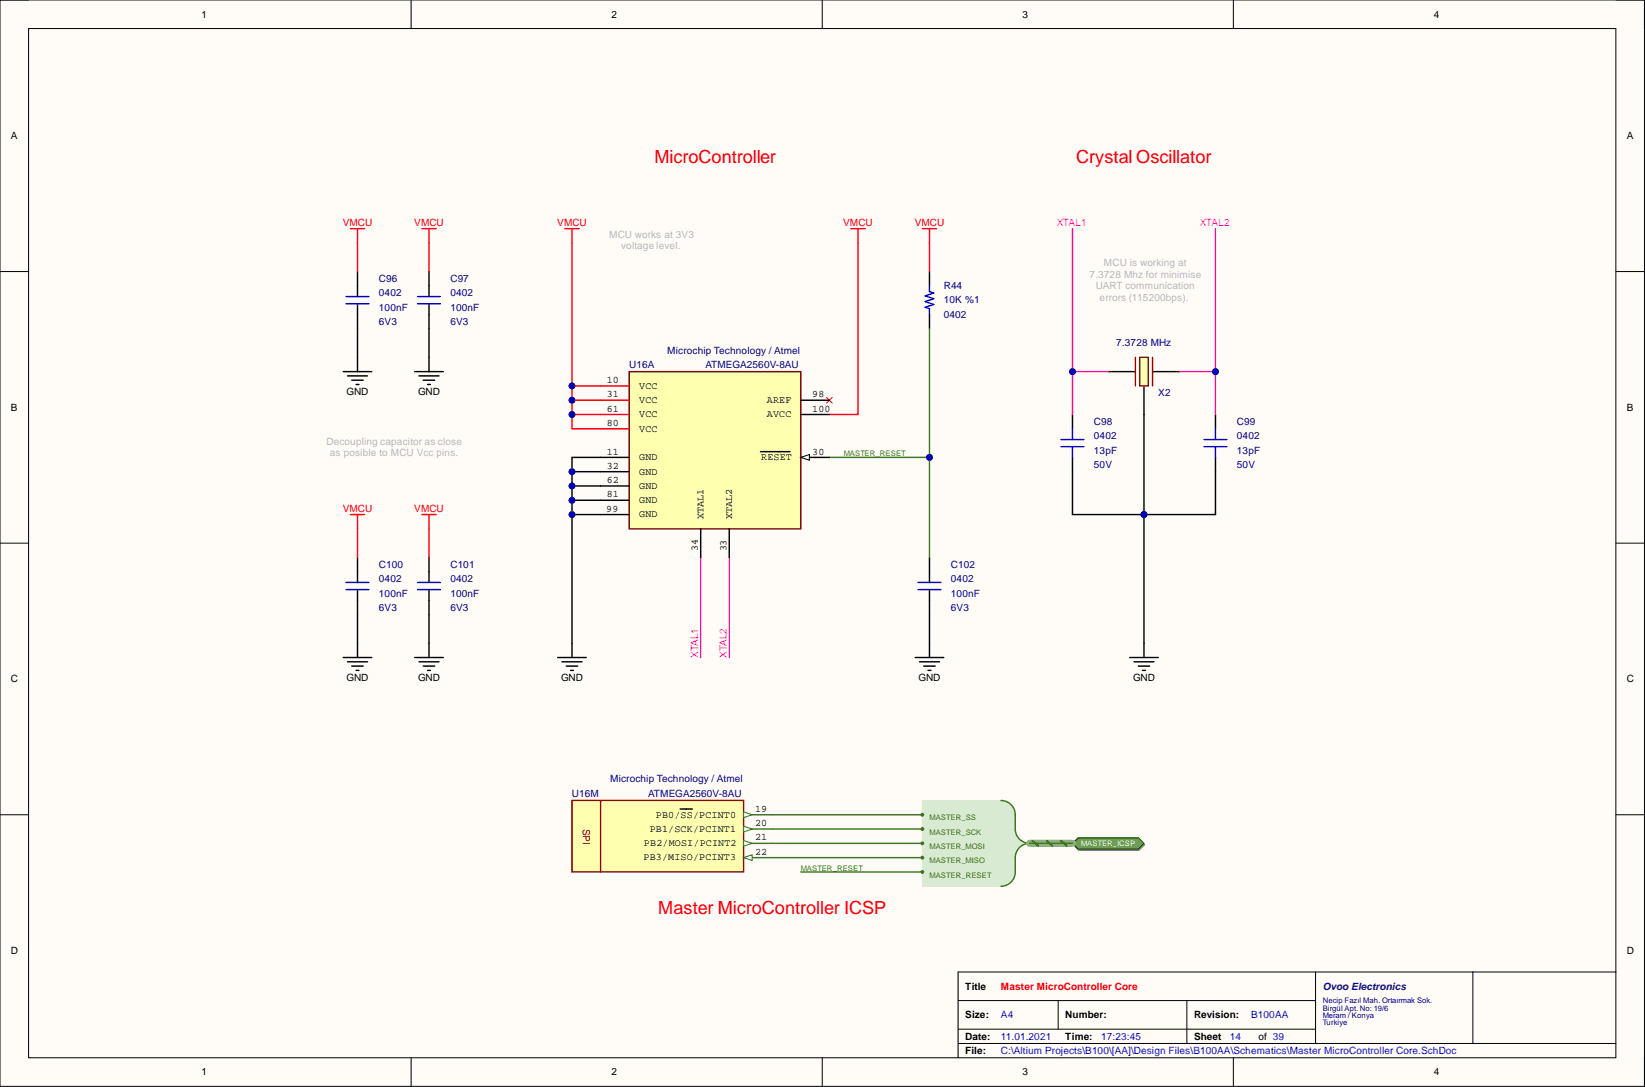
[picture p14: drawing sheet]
<svg xmlns="http://www.w3.org/2000/svg" width="292mm" height="193mm" viewBox="0 0 292 193" stroke-linecap="round" stroke-linejoin="round" font-family="sans-serif">
<defs><g id="words">
<g font-size="3.2" fill="#f00">
<text x="116.2" y="29">MicroController</text>
<text x="191.1" y="29">Crystal Oscillator</text>
<text x="116.9" y="162.2">Master MicroController ICSP</text>
</g>
<g font-size="1.8">
<text x="35.8" y="3.1">1</text>
<text x="108.6" y="3.1">2</text>
<text x="181.6" y="3.1">3</text>
<text x="254.6" y="3.1">4</text>
<text x="1.9" y="24.7">A</text>
<text x="288.9" y="24.7">A</text>
<text x="61.5" y="70.1">GND</text>
<text x="74.2" y="70.1">GND</text>
<text x="107.7" y="68">10</text>
<text x="107.7" y="70.5">31</text>
<text x="113.5" y="69">VCC</text>
<text x="113.5" y="71.6">VCC</text>
<text x="136.2" y="71.6">AREF</text>
<text x="144.2" y="70.5">98</text>
<text x="1.9" y="72.9">B</text>
<text x="107.7" y="73.1">61</text>
<text x="107.7" y="75.6">80</text>
<text x="113.5" y="74.1">VCC</text>
<text x="113.5" y="76.6">VCC</text>
<text x="136.2" y="74.1">AVCC</text>
<text x="144.2" y="73.1">100</text>
<text x="288.9" y="72.9">B</text>
<text x="107.7" y="80.7">11</text>
<text x="107.7" y="83.2">32</text>
<text x="113.5" y="81.7">GND</text>
<text x="135.2" y="81.7">RESET</text>
<text x="144.2" y="80.7">30</text>
<text x="107.7" y="85.8">62</text>
<text x="107.7" y="88.3">81</text>
<text x="113.5" y="84.2">GND</text>
<text x="113.5" y="86.8">GND</text>
<text x="113.5" y="89.3">GND</text>
<text x="107.7" y="90.8">99</text>
<text x="113.5" y="91.9">GND</text>
<text x="124.9" y="92.1" transform="rotate(-90 124.9 92.1)">XTAL1</text>
<text x="130" y="92.1" transform="rotate(-90 130 92.1)">XTAL2</text>
<text x="123.9" y="97.9" transform="rotate(-90 123.9 97.9)">34</text>
<text x="129" y="97.9" transform="rotate(-90 129 97.9)">33</text>
<text x="1.9" y="121.1">C</text>
<text x="61.5" y="120.9">GND</text>
<text x="74.2" y="120.9">GND</text>
<text x="99.6" y="120.9">GND</text>
<text x="163.1" y="120.9">GND</text>
<text x="201.2" y="120.9">GND</text>
<text x="288.9" y="121.1">C</text>
<text x="115.4" y="147.7">PB1/SCK/PCINT1</text>
<text x="116.5" y="145.1">PB0/SS/PCINT0</text>
<text x="134.1" y="144.1">19</text>
<text x="134.1" y="146.7">20</text>
<text x="134.1" y="149.2">21</text>
<text x="114.3" y="152.8">PB3/MISO/PCINT3</text>
<text x="114.3" y="150.2">PB2/MOSI/PCINT2</text>
<text x="134.1" y="151.7">22</text>
<text x="1.9" y="169.3">D</text>
<text x="288.9" y="169.3">D</text>
<text x="171.4" y="175.7">Title</text>
<text x="171.4" y="180.8">Size:</text>
<text x="171.4" y="184.6">Date:</text>
<text x="189.2" y="180.8">Number:</text>
<text x="189.2" y="184.6">Time:</text>
<text x="212" y="180.8">Revision:</text>
<text x="212" y="184.6">Sheet</text>
<text x="223.4" y="184.6">of 39</text>
<text x="35.8" y="190.9">1</text>
<text x="108.6" y="190.9">2</text>
<text x="171.4" y="187.1">File:</text>
<text x="181.6" y="190.9">3</text>
<text x="254.6" y="190.9">4</text>
</g>
<g font-size="1.8" fill="#f00">
<text x="60.9" y="40.2">VMCU</text>
<text x="73.6" y="40.2">VMCU</text>
<text x="98.9" y="40.2">VMCU</text>
<text x="149.7" y="40.2">VMCU</text>
<text x="162.4" y="40.2">VMCU</text>
<text x="60.9" y="90.9">VMCU</text>
<text x="73.6" y="90.9">VMCU</text>
<text x="177.7" y="175.7">Master MicroController Core</text>
</g>
<g font-size="1.8" fill="#f0f">
<text x="187.6" y="40.2">XTAL1</text>
<text x="213" y="40.2">XTAL2</text>
<text x="124" y="116.7" transform="rotate(-90 124 116.7)">XTAL1</text>
<text x="129.1" y="116.7" transform="rotate(-90 129.1 116.7)">XTAL2</text>
</g>
<g font-size="1.8" fill="#b7b7b7">
<text x="108.2" y="42.2">MCU works at 3V3</text>
<text x="110.3" y="44.2">voltage level.</text>
<text x="196" y="47.3">MCU is working at</text>
<text x="193.5" y="49.3">7.3728 Mhz for minimise</text>
<text x="194.6" y="51.3">UART communication</text>
<text x="195.3" y="53.4">errors (115200bps).</text>
<text x="58" y="79">Decoupling capacitor as close</text>
<text x="58.6" y="81">as posible to MCU Vcc pins.</text>
</g>
<g font-size="1.8" fill="#000080">
<text x="67.3" y="52.6">0402</text>
<text x="67.3" y="50.1">C96</text>
<text x="80" y="52.6">0402</text>
<text x="80" y="50.1">C97</text>
<text x="167.6" y="53.9">10K %1</text>
<text x="167.6" y="51.3">R44</text>
<text x="67.3" y="55.1">100nF</text>
<text x="67.3" y="57.7">6V3</text>
<text x="80" y="55.1">100nF</text>
<text x="80" y="57.7">6V3</text>
<text x="167.6" y="56.4">0402</text>
<text x="111.7" y="65.3">U16A</text>
<text x="118.5" y="62.8">Microchip Technology / Atmel</text>
<text x="125.3" y="65.3">ATMEGA2560V-8AU</text>
<text x="198.2" y="61.5">7.3728 MHz</text>
<text x="205.7" y="70.4">X2</text>
<text x="194.2" y="78">0402</text>
<text x="194.2" y="75.4">C98</text>
<text x="219.6" y="78">0402</text>
<text x="219.6" y="75.4">C99</text>
<text x="194.2" y="83.1">50V</text>
<text x="194.2" y="80.5">13pF</text>
<text x="219.6" y="83.1">50V</text>
<text x="219.6" y="80.5">13pF</text>
<text x="67.3" y="100.8">C100</text>
<text x="80" y="100.8">C101</text>
<text x="168.9" y="100.8">C102</text>
<text x="67.3" y="103.4">0402</text>
<text x="67.3" y="105.9">100nF</text>
<text x="80" y="103.4">0402</text>
<text x="80" y="105.9">100nF</text>
<text x="168.9" y="103.4">0402</text>
<text x="168.9" y="105.9">100nF</text>
<text x="67.3" y="108.4">6V3</text>
<text x="80" y="108.4">6V3</text>
<text x="168.9" y="108.4">6V3</text>
<text x="101.6" y="141.4">U16M</text>
<text x="108.3" y="138.9">Microchip Technology / Atmel</text>
<text x="115.1" y="141.4">ATMEGA2560V-8AU</text>
<text x="234.9" y="175.7">Ovoo Electronics</text>
</g>
<text font-size="1.8" fill="#980000" x="103.5" y="147.1" transform="rotate(90 103.5 147.1)">SPI</text>
<g font-size="1.8" fill="#00f">
<text x="177.7" y="184.6">11.01.2021</text>
<text x="177.7" y="180.8">A4</text>
<text x="195.5" y="184.6">17:23:45</text>
<text x="218.4" y="184.6">14</text>
<text x="222.2" y="180.8">B100AA</text>
<text x="177.7" y="187.1">C:\Altium Projects\B100\[AA]\Design Files\B100AA\Schematics\Master MicroController Core.SchDoc</text>
</g>
<g font-size="1.4" fill="#38761d">
<text x="149.8" y="80.9">MASTER_RESET</text>
<text x="165" y="148.2">MASTER_SCK</text>
<text x="165" y="145.7">MASTER_SS</text>
<text x="142.2" y="154.5">MASTER_RESET</text>
<text x="165" y="155.8">MASTER_RESET</text>
<text x="165" y="153.3">MASTER_MISO</text>
<text x="165" y="150.7">MASTER_MOSI</text>
</g>
<text font-size="1.4" fill="#fff" x="192" y="150.2">MASTER_ICSP</text>
<g font-size="1.4" fill="#000080">
<text x="234.9" y="178.1">Necip Fazıl Mah. Ortaırmak Sok.</text>
<text x="234.9" y="179.4">Birgül Apt. No: 19/6</text>
<text x="234.9" y="180.7">Meram / Konya</text>
<text x="234.9" y="181.9">Turkiye</text>
</g>
</g></defs>
<path d="M0 0h292v192.9h-292z" fill-rule="evenodd" fill="#fffcf8"/>
<path d="M0 0h292v192.9h-292z" fill="none" stroke="#000" stroke-width=".18"/>
<path d="M5.1 5.1h281.8v182.7h-281.8z" fill-rule="evenodd" fill="#fffcf8"/>
<g fill="none" stroke="#000" stroke-width=".18">
<path d="M0 0h5.1M73 0v5.1M146 0v5.1M219 0v5.1M286.9 0h5.1v5.1M5.1 5.1h281.8v182.7h-281.8zM0 48.2h5.1M286.9 48.2h5.1M0 96.4h5.1M286.9 96.4h5.1M0 144.6h5.1M286.9 144.6h5.1"/>
<path d="M170.1 177.6h63.5M187.9 177.6v5.1M210.8 177.6v7.6M233.6 172.6v12.6M261.5 172.6v12.6M286.9 172.6h-116.8v15.2M73 187.8v5.1M146 187.8v5.1M170.1 185.2h116.8M170.1 182.7h63.5M219 187.8v5.1M292 187.8v5.1"/>
</g>
<g fill="none" stroke="#f00" stroke-width=".25">
<path d="M62.2 40.6h2.5M63.5 40.6v2.5M74.9 40.6h2.5M76.2 40.6v2.5M100.3 40.6h2.5M101.6 40.6v2.5M151.1 40.6h2.5M152.4 40.6v2.5M163.8 40.6h2.5M165 40.6v2.5M62.2 91.3h2.5M63.5 91.3v2.6"/>
<path d="M74.9 91.3h2.5M76.2 91.3v2.6"/>
</g>
<g fill="none" stroke="#000" stroke-width=".25">
<path d="M63.5 48.2v4.4M63.5 53.9v4.5M76.2 48.2v4.4M76.2 53.9v4.5M165 48.2v2.5M165 55.8v2.6M60.9 66h5.1M61.7 66.7h3.6M62.5 67.5h2M63.2 68.3h.5M63.5 63.4v2.6M73.6 66h5.1"/>
<path d="M74.4 66.7h3.6M75.2 67.5h2M75.9 68.3h.5M76.2 63.4v2.6M196.8 66h4.8M203.1 68.5v5.1M204.7 66h4.8M63.5 99v4.4M76.2 99v4.4M165 99v4.4M60.9 116.7h5.1M61.7 117.5h3.6"/>
<path d="M62.5 118.2h2M63.2 119h.5M63.5 104.7v4.4M63.5 114.2v2.5M73.6 116.7h5.1M74.4 117.5h3.6M75.2 118.2h2M75.9 119h.5M76.2 104.7v4.4M76.2 114.2v2.5M99 116.7h5.1M99.8 117.5h3.5"/>
<path d="M100.6 118.2h2M101.3 119h.5M101.6 114.2v2.5M162.5 116.7h5.1M163.3 117.5h3.5M164 118.2h2.1M164.8 119h.5M165 104.7v4.4M165 114.2v2.5M200.6 116.7h5.1M201.4 117.5h3.5M202.1 118.2h2"/>
<path d="M202.9 119h.5M203.1 114.2v2.5"/>
</g>
<path d="M61.4 52.6h4.1M61.4 53.9h4.1M74.1 52.6h4.1M74.1 53.9h4.1M165 50.7v1.1l.8 .2-1.5 .5 1.5 .5-1.5 .5 1.5 .5-1.5 .6 .7 .2v1M61.4 103.4h4.1M61.4 104.7h4.1M74.1 103.4h4.1M74.1 104.7h4.1M163 103.4h4.1M163 104.7h4.1" fill="none" stroke="#00f" stroke-width=".25"/>
<path d="M146.8 70.5l1 1.1M147.8 70.5l-1 1.1" fill="none" stroke="#f00" stroke-width=".18"/>
<path d="M202.4 63.4h1.5v5.1h-1.5z" fill-rule="evenodd" fill="#ffffb0"/>
<path d="M201.6 63.4v5.1M202.4 63.4h1.5v5.1h-1.5zM204.7 63.4v5.1" fill="none" stroke="#85200c" stroke-width=".25"/>
<path d="M190.4 73.6v2.5M215.8 73.6v2.5M190.4 81.2v2.5M215.8 81.2v2.5" fill="none" stroke="#000" stroke-width=".25"/>
<path d="M188.4 78h4.1M188.4 79.3h4.1M190.4 76.1v1.9M190.4 79.3v1.9M213.8 78h4.1M213.8 79.3h4.1M215.8 76.1v1.9M215.8 79.3v1.9" fill="none" stroke="#00f" stroke-width=".25"/>
<path d="M163.8 142.1h13.9l1.3 .3 1 1 .3 1.2v3.2l.6 1.1 1.3 .8-1.3 .9-.6 1v3.2l-.3 1.3-1 .9-1.3 .3h-13.9z" fill-rule="evenodd" fill="#d9ead3"/>
<path d="M163.8 142.1h13.9l1.3 .3 1 1 .3 1.2v3.2l.6 1.1 1.3 .8-1.3 .9-.6 1v3.2l-.3 1.3-1 .9-1.3 .3h-13.9z" fill="none" stroke="#d9ead3" stroke-width=".18"/>
<path d="M177.7 142.1a2.54 2.54 0 0 1 2.6 2.5v2.6a2.54 2.54 0 0 0 2.5 2.5 2.55 2.55 0 0 0-2.5 2.6v2.5a2.53 2.53 0 0 1-2.6 2.5" fill="none" stroke="#38761d" stroke-width=".25"/>
<circle cx="163.8" cy="154.8" r=".25" fill="#38761d"/>
<circle cx="163.8" cy="154.8" r=".25" fill="none" stroke="#38761d" stroke-width=".18"/>
<circle cx="163.8" cy="147.2" r=".25" fill="#38761d"/>
<circle cx="163.8" cy="147.2" r=".25" fill="none" stroke="#38761d" stroke-width=".18"/>
<circle cx="163.8" cy="152.3" r=".25" fill="#38761d"/>
<circle cx="163.8" cy="152.3" r=".25" fill="none" stroke="#38761d" stroke-width=".18"/>
<circle cx="163.8" cy="149.7" r=".25" fill="#38761d"/>
<circle cx="163.8" cy="149.7" r=".25" fill="none" stroke="#38761d" stroke-width=".18"/>
<circle cx="163.8" cy="144.6" r=".25" fill="#38761d"/>
<circle cx="163.8" cy="144.6" r=".25" fill="none" stroke="#38761d" stroke-width=".18"/>
<path d="M190.6 150l1-1h10.7l1 1-1 1h-10.7z" fill-rule="evenodd" fill="#8ba480"/>
<path d="M190.6 150l1-1h10.7l1 1-1 1h-10.7z" fill="none" stroke="#77906c" stroke-width=".18"/>
<path d="M190.4 149.7l1-1h10.7l1 1-1 1h-10.7z" fill-rule="evenodd" fill="#609e45"/>
<path d="M190.4 149.7l1-1h10.7l1 1-1 1h-10.7z" fill="none" stroke="#003a00" stroke-width=".18"/>
<path d="M203.1 73.6v17.7" fill="none" stroke="#000" stroke-width=".25"/>
<circle cx="203.1" cy="91.3" r=".51" fill="#000080"/>
<circle cx="203.1" cy="91.3" r=".51" fill="none" stroke="#000080" stroke-width=".18"/>
<path d="M182.8 149.7h7.6" fill="none" stroke="#92d077" stroke-width="1.3"/>
<path d="M183.3 149.3l1 .9M185.9 149.3l1 .9M188.4 149.3l1 .9" fill="none" stroke="#38761d" stroke-width=".38"/>
<path d="M182.8 149.7h7.6" fill="none" stroke="#38761d" stroke-width=".25"/>
<path d="M101.6 91.3h5" fill="none" stroke="#000" stroke-width=".25"/>
<circle cx="101.6" cy="91.3" r=".51" fill="#000080"/>
<circle cx="101.6" cy="91.3" r=".51" fill="none" stroke="#000080" stroke-width=".18"/>
<path d="M101.6 88.8h5" fill="none" stroke="#000" stroke-width=".25"/>
<circle cx="101.6" cy="88.8" r=".51" fill="#000080"/>
<circle cx="101.6" cy="88.8" r=".51" fill="none" stroke="#000080" stroke-width=".18"/>
<path d="M101.6 86.3h5" fill="none" stroke="#000" stroke-width=".25"/>
<circle cx="101.6" cy="86.3" r=".51" fill="#000080"/>
<circle cx="101.6" cy="86.3" r=".51" fill="none" stroke="#000080" stroke-width=".18"/>
<path d="M101.6 83.7h5" fill="none" stroke="#000" stroke-width=".25"/>
<circle cx="101.6" cy="83.7" r=".51" fill="#000080"/>
<circle cx="101.6" cy="83.7" r=".51" fill="none" stroke="#000080" stroke-width=".18"/>
<path d="M106.6 81.2h-5v33" fill="none" stroke="#000" stroke-width=".25"/>
<circle cx="101.6" cy="83.7" r=".51" fill="#000080"/>
<circle cx="101.6" cy="83.7" r=".51" fill="none" stroke="#000080" stroke-width=".18"/>
<circle cx="101.6" cy="86.3" r=".51" fill="#000080"/>
<circle cx="101.6" cy="86.3" r=".51" fill="none" stroke="#000080" stroke-width=".18"/>
<circle cx="101.6" cy="88.8" r=".51" fill="#000080"/>
<circle cx="101.6" cy="88.8" r=".51" fill="none" stroke="#000080" stroke-width=".18"/>
<circle cx="101.6" cy="91.3" r=".51" fill="#000080"/>
<circle cx="101.6" cy="91.3" r=".51" fill="none" stroke="#000080" stroke-width=".18"/>
<path d="M101.6 43.1v33h5" fill="none" stroke="#f00" stroke-width=".25"/>
<circle cx="101.6" cy="68.5" r=".51" fill="#000080"/>
<circle cx="101.6" cy="68.5" r=".51" fill="none" stroke="#000080" stroke-width=".18"/>
<circle cx="101.6" cy="71" r=".51" fill="#000080"/>
<circle cx="101.6" cy="71" r=".51" fill="none" stroke="#000080" stroke-width=".18"/>
<circle cx="101.6" cy="73.6" r=".51" fill="#000080"/>
<circle cx="101.6" cy="73.6" r=".51" fill="none" stroke="#000080" stroke-width=".18"/>
<path d="M101.6 73.6h5" fill="none" stroke="#f00" stroke-width=".25"/>
<circle cx="101.6" cy="73.6" r=".51" fill="#000080"/>
<circle cx="101.6" cy="73.6" r=".51" fill="none" stroke="#000080" stroke-width=".18"/>
<path d="M101.6 71h5" fill="none" stroke="#f00" stroke-width=".25"/>
<circle cx="101.6" cy="71" r=".51" fill="#000080"/>
<circle cx="101.6" cy="71" r=".51" fill="none" stroke="#000080" stroke-width=".18"/>
<path d="M101.6 68.5h5" fill="none" stroke="#f00" stroke-width=".25"/>
<circle cx="101.6" cy="68.5" r=".51" fill="#000080"/>
<circle cx="101.6" cy="68.5" r=".51" fill="none" stroke="#000080" stroke-width=".18"/>
<path d="M147.3 81.2h17.7M137.1 152.3h26.7M137.1 149.7h26.7M137.1 147.2h26.7M137.1 144.6h26.7M142.2 154.8h21.6" fill="none" stroke="#38761d" stroke-width=".25"/>
<circle cx="165" cy="81.2" r=".51" fill="#000080"/>
<circle cx="165" cy="81.2" r=".51" fill="none" stroke="#000080" stroke-width=".18"/>
<path d="M152.4 43.1v30.5h-5.1" fill="none" stroke="#f00" stroke-width=".25"/>
<path d="M190.4 83.7v7.6h25.4v-7.6" fill="none" stroke="#000" stroke-width=".25"/>
<circle cx="203.1" cy="91.3" r=".51" fill="#000080"/>
<circle cx="203.1" cy="91.3" r=".51" fill="none" stroke="#000080" stroke-width=".18"/>
<path d="M190.4 66h6.4" fill="none" stroke="#f0f" stroke-width=".25"/>
<circle cx="190.4" cy="66" r=".51" fill="#000080"/>
<circle cx="190.4" cy="66" r=".51" fill="none" stroke="#000080" stroke-width=".18"/>
<path d="M209.5 66h6.3" fill="none" stroke="#f0f" stroke-width=".25"/>
<circle cx="215.8" cy="66" r=".51" fill="#000080"/>
<circle cx="215.8" cy="66" r=".51" fill="none" stroke="#000080" stroke-width=".18"/>
<path d="M63.5 58.4v5M76.2 58.4v5M63.5 109.1v5.1M76.2 109.1v5.1M165 109.1v5.1" fill="none" stroke="#000" stroke-width=".25"/>
<path d="M63.5 43.1v5.1M76.2 43.1v5.1M63.5 93.9v5.1M76.2 93.9v5.1" fill="none" stroke="#f00" stroke-width=".25"/>
<path d="M124.4 99v17.7M129.5 99v17.7" fill="none" stroke="#f0f" stroke-width=".25"/>
<path d="M165 58.4v40.6" fill="none" stroke="#38761d" stroke-width=".25"/>
<circle cx="165" cy="81.2" r=".51" fill="#000080"/>
<circle cx="165" cy="81.2" r=".51" fill="none" stroke="#000080" stroke-width=".18"/>
<path d="M165 43.1v5.1" fill="none" stroke="#f00" stroke-width=".25"/>
<path d="M190.4 40.6v33" fill="none" stroke="#f0f" stroke-width=".25"/>
<circle cx="190.4" cy="66" r=".51" fill="#000080"/>
<circle cx="190.4" cy="66" r=".51" fill="none" stroke="#000080" stroke-width=".18"/>
<path d="M203.1 91.3v22.9" fill="none" stroke="#000" stroke-width=".25"/>
<circle cx="203.1" cy="91.3" r=".51" fill="#000080"/>
<circle cx="203.1" cy="91.3" r=".51" fill="none" stroke="#000080" stroke-width=".18"/>
<path d="M215.8 40.6v33" fill="none" stroke="#f0f" stroke-width=".25"/>
<circle cx="215.8" cy="66" r=".51" fill="#000080"/>
<circle cx="215.8" cy="66" r=".51" fill="none" stroke="#000080" stroke-width=".18"/>
<path d="M111.7 66h30.5v27.9h-30.5z" fill-rule="evenodd" fill="#ffffb0"/>
<path d="M111.7 66h30.5v27.9h-30.5z" fill="none" stroke="#800000" stroke-width=".25"/>
<path d="M106.6 68.5h5.1" fill="none" stroke="#f00" stroke-width=".25"/>
<path d="M106.6 81.2h5.1M142.2 81.2h5.1" fill="none" stroke="#000" stroke-width=".25"/>
<path d="M142.2 81.2l1.5-.5v1z" fill="#f8fcff"/>
<path d="M142.2 81.2l1.5-.5v1z" fill="none" stroke="#000" stroke-width=".18"/>
<path d="M142.2 73.6h5.1M142.2 71h5.1M106.6 83.7h5.1M106.6 86.3h5.1M106.6 91.3h5.1M106.6 88.8h5.1M124.4 93.9v5.1M129.5 93.9v5.1M135 80.2h5.3" fill="none" stroke="#000" stroke-width=".25"/>
<path d="M106.6 71h5.1M106.6 73.6h5.1M106.6 76.1h5.1" fill="none" stroke="#f00" stroke-width=".25"/>
<path d="M101.6 142.1h30.4v12.7h-30.4z" fill-rule="evenodd" fill="#ffffb0"/>
<path d="M101.6 142.1h30.4v12.7h-30.4z" fill="none" stroke="#800000" stroke-width=".25"/>
<path d="M132 144.6h5.1" fill="none" stroke="#38761d" stroke-width=".25"/>
<path d="M132 144.1l1.6 .5-1.6 .5z" fill="#f8fcff"/>
<path d="M132 144.1l1.6 .5-1.6 .5z" fill="none" stroke="#38761d" stroke-width=".18"/>
<path d="M120.8 143.6h2.1" fill="none" stroke="#000" stroke-width=".25"/>
<path d="M132 147.2h5.1" fill="none" stroke="#38761d" stroke-width=".25"/>
<path d="M132 146.7l1.6 .5-1.6 .5z" fill="#f8fcff"/>
<path d="M132 146.7l1.6 .5-1.6 .5z" fill="none" stroke="#38761d" stroke-width=".18"/>
<path d="M132 149.7h5.1" fill="none" stroke="#38761d" stroke-width=".25"/>
<path d="M132 149.2l1.6 .5-1.6 .5z" fill="#f8fcff"/>
<path d="M132 149.2l1.6 .5-1.6 .5z" fill="none" stroke="#38761d" stroke-width=".18"/>
<path d="M132 152.3h5.1" fill="none" stroke="#38761d" stroke-width=".25"/>
<path d="M132 152.3l1.6-.6v1.1z" fill="#f8fcff"/>
<path d="M132 152.3l1.6-.6v1.1z" fill="none" stroke="#38761d" stroke-width=".18"/>
<path d="M106.6 142.1v12.7" fill="none" stroke="#980000" stroke-width=".25"/>
<use href="#words"/>
</svg>
